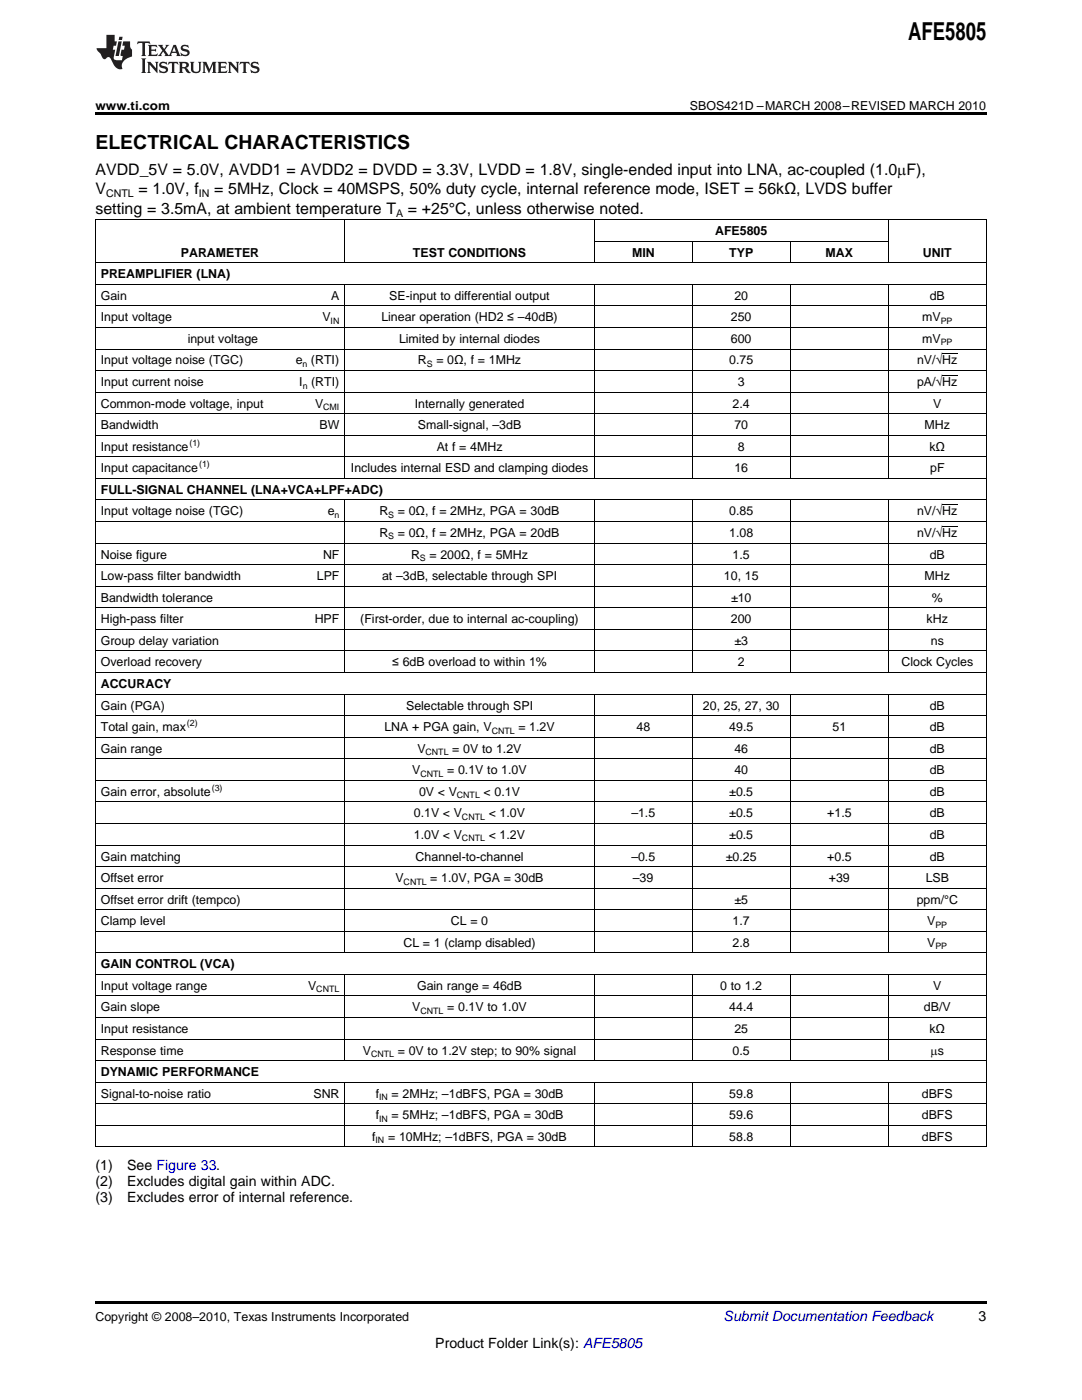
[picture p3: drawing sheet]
<svg xmlns="http://www.w3.org/2000/svg" width="216mm" height="279mm" viewBox="0 0 216 279" stroke-linecap="round" stroke-linejoin="round" font-family="sans-serif">
<defs><g id="words">
<text font-size="4.9" x="181.2" y="7.9">AFE5805</text>
<text font-size="3.9" x="19" y="29.7">ELECTRICAL CHARACTERISTICS</text>
<g font-size="3.2">
<text x="19" y="34.9">AVDD_5V = 5.0V, AVDD1 = AVDD2 = DVDD = 3.3V, LVDD = 1.8V, single-ended input into LNA, ac-coupled (1.0mF),</text>
<text x="19" y="38.7">V</text>
<text x="27.6" y="38.7">= 1.0V, f</text>
<text x="42.7" y="38.7">= 5MHz, Clock = 40MSPS, 50% duty cycle, internal reference mode, ISET = 56kΩ, LVDS buffer</text>
<text x="19" y="42.6">setting = 3.5mA, at ambient temperature T</text>
<text x="81.4" y="42.6">= +25°C, unless otherwise noted.</text>
</g>
<g font-size="2.8">
<text x="19" y="233.5">(1)</text>
<text x="25.4" y="233.5">See Figure 33.</text>
<text x="19" y="236.7">(2)</text>
<text x="19" y="239.9">(3)</text>
<text x="25.4" y="236.7">Excludes digital gain within ADC.</text>
<text x="25.4" y="239.9">Excludes error of internal reference.</text>
<text x="195.3" y="263.6">3</text>
<text x="86.9" y="269">Product Folder Link(s): AFE5805</text>
</g>
<text font-size="2.8" fill="#0000c8" x="144.4" y="263.6">Submit Documentation Feedback</text>
<g font-size="2.5">
<text x="19" y="21.9">www.ti.com</text>
<text x="137.7" y="21.9">SBOS421D –MARCH 2008–REVISED MARCH 2010</text>
<text x="142.7" y="46.9">AFE5805</text>
<text x="36.1" y="51.2">PARAMETER</text>
<text x="82.4" y="51.2">TEST CONDITIONS</text>
<text x="126.1" y="51.2">MIN</text>
<text x="145.5" y="51.2">TYP</text>
<text x="164.7" y="51.2">MAX</text>
<text x="184.1" y="51.2">UNIT</text>
<text x="20.1" y="55.5">PREAMPLIFIER (LNA)</text>
<text x="20.1" y="59.8">Gain</text>
<text x="66.1" y="59.8">A</text>
<text x="77.7" y="59.8">SE-input to differential output</text>
<text x="146.5" y="59.8">20</text>
<text x="185.5" y="59.8">dB</text>
<text x="20.1" y="64.1">Input voltage</text>
<text x="64.3" y="64.1">V</text>
<text x="76.1" y="64.1">Linear operation (HD2 ≤ –40dB)</text>
<text x="145.8" y="64.1">250</text>
<text x="184" y="64.1">mV</text>
<text x="79.6" y="68.4">Limited by internal diodes</text>
<text x="145.8" y="68.4">600</text>
<text x="184" y="68.4">mV</text>
<text x="20.1" y="72.7">Input voltage noise (TGC)</text>
<text x="20.1" y="77">Input current noise</text>
<text x="59" y="72.7">e (RTI)</text>
<text x="59.7" y="77">I (RTI)</text>
<text x="83.4" y="72.7">R</text>
<text x="87.1" y="72.7">= 0Ω, f = 1MHz</text>
<text x="145.5" y="72.7">0.75</text>
<text x="147.2" y="77">3</text>
<text x="183" y="72.7">nV/√Hz</text>
<text x="183" y="77">pA/√Hz</text>
<text x="20.1" y="81.4">Common-mode voltage, input</text>
<text x="62.9" y="81.4">V</text>
<text x="82.8" y="81.4">Internally generated</text>
<text x="146.2" y="81.4">2.4</text>
<text x="186.2" y="81.4">V</text>
<text x="20.1" y="85.7">Bandwidth</text>
<text x="20.1" y="90">Input resistance</text>
<text x="63.8" y="85.7">BW</text>
<text x="83.4" y="85.7">Small-signal, –3dB</text>
<text x="87.1" y="90">At f = 4MHz</text>
<text x="146.5" y="85.7">70</text>
<text x="147.2" y="90">8</text>
<text x="184.5" y="85.7">MHz</text>
<text x="185.5" y="90">kΩ</text>
<text x="20.1" y="94.3">Input capacitance</text>
<text x="70" y="94.3">Includes internal ESD and clamping diodes</text>
<text x="146.5" y="94.3">16</text>
<text x="185.6" y="94.3">pF</text>
<text x="20.1" y="98.6">FULL-SIGNAL CHANNEL (LNA+VCA+LPF+ADC)</text>
<text x="20.1" y="102.9">Input voltage noise (TGC)</text>
<text x="65.4" y="102.9">e</text>
<text x="75.7" y="102.9">R</text>
<text x="75.7" y="107.2">R</text>
<text x="79.4" y="102.9">= 0Ω, f = 2MHz, PGA = 30dB</text>
<text x="79.4" y="107.2">= 0Ω, f = 2MHz, PGA = 20dB</text>
<text x="145.5" y="102.9">0.85</text>
<text x="145.5" y="107.2">1.08</text>
<text x="183" y="102.9">nV/√Hz</text>
<text x="183" y="107.2">nV/√Hz</text>
<text x="20.1" y="111.5">Noise figure</text>
<text x="64.5" y="111.5">NF</text>
<text x="82" y="111.5">R</text>
<text x="85.7" y="111.5">= 200Ω, f = 5MHz</text>
<text x="146.2" y="111.5">1.5</text>
<text x="185.5" y="111.5">dB</text>
<text x="20.1" y="115.8">Low-pass filter bandwidth</text>
<text x="63.2" y="115.8">LPF</text>
<text x="76.2" y="115.8">at –3dB, selectable through SPI</text>
<text x="144.5" y="115.8">10, 15</text>
<text x="184.5" y="115.8">MHz</text>
<text x="20.1" y="120.1">Bandwidth tolerance</text>
<text x="20.1" y="124.4">High-pass filter</text>
<text x="62.8" y="124.4">HPF</text>
<text x="71.9" y="124.4">(First-order, due to internal ac-coupling)</text>
<text x="145.8" y="124.4">200</text>
<text x="145.9" y="120.1">±10</text>
<text x="184.9" y="124.4">kHz</text>
<text x="185.9" y="120.1">%</text>
<text x="20.1" y="128.7">Group delay variation</text>
<text x="146.5" y="128.7">±3</text>
<text x="185.7" y="128.7">ns</text>
<text x="20.1" y="133">Overload recovery</text>
<text x="20.1" y="137.3">ACCURACY</text>
<text x="78.3" y="133">≤ 6dB overload to within 1%</text>
<text x="147.2" y="133">2</text>
<text x="179.9" y="133">Clock Cycles</text>
<text x="20.1" y="141.6">Gain (PGA)</text>
<text x="81" y="141.6">Selectable through SPI</text>
<text x="140.3" y="141.6">20, 25, 27, 30</text>
<text x="185.5" y="141.6">dB</text>
<text x="20.1" y="145.9">Total gain, max</text>
<text x="76.7" y="145.9">LNA + PGA gain, V</text>
<text x="103.4" y="145.9">= 1.2V</text>
<text x="127" y="145.9">48</text>
<text x="145.5" y="145.9">49.5</text>
<text x="166.1" y="145.9">51</text>
<text x="185.5" y="145.9">dB</text>
<text x="20.1" y="150.2">Gain range</text>
<text x="82.3" y="154.5">V</text>
<text x="83.3" y="150.2">V</text>
<text x="89.2" y="154.5">= 0.1V to 1.0V</text>
<text x="90.2" y="150.2">= 0V to 1.2V</text>
<text x="146.5" y="150.2">46</text>
<text x="146.5" y="154.5">40</text>
<text x="185.5" y="150.2">dB</text>
<text x="185.5" y="154.5">dB</text>
<text x="20.1" y="158.8">Gain error, absolute</text>
<text x="83.6" y="158.8">0V &lt; V</text>
<text x="96.5" y="158.8">&lt; 0.1V</text>
<text x="145.5" y="158.8">±0.5</text>
<text x="185.5" y="158.8">dB</text>
<text x="82.6" y="163.1">0.1V &lt; V</text>
<text x="82.6" y="167.4">1.0V &lt; V</text>
<text x="97.5" y="163.1">&lt; 1.0V</text>
<text x="97.5" y="167.4">&lt; 1.2V</text>
<text x="126" y="163.1">–1.5</text>
<text x="145.5" y="163.1">±0.5</text>
<text x="145.5" y="167.4">±0.5</text>
<text x="165.1" y="163.1">+1.5</text>
<text x="185.5" y="163.1">dB</text>
<text x="185.5" y="167.4">dB</text>
<text x="20.1" y="171.7">Gain matching</text>
<text x="82.9" y="171.7">Channel-to-channel</text>
<text x="126" y="171.7">–0.5</text>
<text x="144.8" y="171.7">±0.25</text>
<text x="165.1" y="171.7">+0.5</text>
<text x="185.5" y="171.7">dB</text>
<text x="20.1" y="176">Offset error</text>
<text x="78.9" y="176">V</text>
<text x="85.9" y="176">= 1.0V, PGA = 30dB</text>
<text x="126.3" y="176">–39</text>
<text x="165.4" y="176">+39</text>
<text x="184.7" y="176">LSB</text>
<text x="20.1" y="180.3">Offset error drift (tempco)</text>
<text x="20.1" y="184.6">Clamp level</text>
<text x="90" y="184.6">CL = 0</text>
<text x="146.2" y="184.6">1.7</text>
<text x="146.5" y="180.3">±5</text>
<text x="182.9" y="180.3">ppm/°C</text>
<text x="185" y="184.6">V</text>
<text x="80.5" y="188.9">CL = 1 (clamp disabled)</text>
<text x="146.2" y="188.9">2.8</text>
<text x="185" y="188.9">V</text>
<text x="20.1" y="193.3">GAIN CONTROL (VCA)</text>
<text x="20.1" y="197.6">Input voltage range</text>
<text x="61.5" y="197.6">V</text>
<text x="83.2" y="197.6">Gain range = 46dB</text>
<text x="143.7" y="197.6">0 to 1.2</text>
<text x="186.2" y="197.6">V</text>
<text x="20.1" y="201.9">Gain slope</text>
<text x="82.3" y="201.9">V</text>
<text x="89.2" y="201.9">= 0.1V to 1.0V</text>
<text x="145.5" y="201.9">44.4</text>
<text x="184.4" y="201.9">dB/V</text>
<text x="20.1" y="206.2">Input resistance</text>
<text x="146.5" y="206.2">25</text>
<text x="185.5" y="206.2">kΩ</text>
<text x="20.1" y="210.5">Response time</text>
<text x="20.1" y="214.8">DYNAMIC PERFORMANCE</text>
<text x="72.4" y="210.5">V</text>
<text x="79.4" y="210.5">= 0V to 1.2V step; to 90% signal</text>
<text x="146.2" y="210.5">0.5</text>
<text x="185.7" y="210.5">ms</text>
<text x="20.1" y="219.1">Signal-to-noise ratio</text>
<text x="62.5" y="219.1">SNR</text>
<text x="75" y="219.1">f</text>
<text x="78.1" y="219.1">= 2MHz; –1dBFS, PGA = 30dB</text>
<text x="145.5" y="219.1">59.8</text>
<text x="183.9" y="219.1">dBFS</text>
<text x="74.3" y="227.7">f</text>
<text x="75" y="223.4">f</text>
<text x="77.4" y="227.7">= 10MHz; –1dBFS, PGA = 30dB</text>
<text x="78.1" y="223.4">= 5MHz; –1dBFS, PGA = 30dB</text>
<text x="145.5" y="223.4">59.6</text>
<text x="145.5" y="227.7">58.8</text>
<text x="183.9" y="223.4">dBFS</text>
<text x="183.9" y="227.7">dBFS</text>
<text x="19" y="263.6">Copyright © 2008–2010, Texas Instruments Incorporated</text>
</g>
<text font-size="2.5" fill="#fff" x="20.1" y="68.4">blankMaximum input voltage</text>
<g font-size="2.1">
<text x="21.2" y="39.4">CNTL</text>
<text x="39.7" y="39.4">IN</text>
<text x="79" y="43.3">A</text>
</g>
<g font-size="1.8">
<text x="66" y="64.6">IN</text>
<text x="187.7" y="64.6">PP</text>
<text x="187.7" y="68.9">PP</text>
<text x="60.4" y="73.2">n</text>
<text x="60.4" y="77.5">n</text>
<text x="85.2" y="73.2">S</text>
<text x="64.5" y="81.8">CMI</text>
<text x="37.8" y="89">(1)</text>
<text x="39.7" y="93.3">(1)</text>
<text x="66.7" y="103.4">n</text>
<text x="77.5" y="103.4">S</text>
<text x="77.5" y="107.7">S</text>
<text x="83.8" y="112">S</text>
<text x="37.3" y="144.9">(2)</text>
<text x="98.1" y="146.4">CNTL</text>
<text x="83.9" y="155">CNTL</text>
<text x="84.9" y="150.7">CNTL</text>
<text x="42.2" y="157.8">(3)</text>
<text x="91.2" y="159.3">CNTL</text>
<text x="92.2" y="163.6">CNTL</text>
<text x="92.2" y="167.9">CNTL</text>
<text x="80.5" y="176.5">CNTL</text>
<text x="186.7" y="185.1">PP</text>
<text x="186.7" y="189.4">PP</text>
<text x="63.1" y="198">CNTL</text>
<text x="83.9" y="202.4">CNTL</text>
<text x="74" y="211">CNTL</text>
<text x="75.6" y="219.6">IN</text>
<text x="75.6" y="223.9">IN</text>
<text x="74.9" y="228.2">IN</text>
</g>
</g></defs>
<g fill="#231f20">
<path d="M27.5 8.3l-.1 .5 .4-.2h.6v.1v2.1l-.2 .4h1l-.3-.4v-2.1l.1-.1h.5l.5 .2-.2-.5zM29.5 9l.2 .3v1.5l-.2 .4h1.8l.2-.6a1.04 1.04 0 0 1-1.3 .2v-.7h.6l.3 .2v-.6l-.3 .2h-.6v-.6l.8-.1 .4 .3-.2-.5zM31.5 9l.9 1.1-.9 1.1h.8l-.2-.2 .5-.7 .4 .7-.2 .2h1.5l-.1-.2 .1-.4h.9l.1 .4-.2 .2h1l-.3-.3-.7-1.9h-.5l-.9 2-.8-1 .9-1h-.8l.1 .3-.3 .5-.4-.6 .2-.2zM34.7 9.3l.4 1h-.7zM36.3 9.1a.63 .63 0 0 0-.2 .7 .63 .63 0 0 0 .6 .4l.6 .2 .1 .2a.75 .75 0 0 1-.7 .4 .75 .75 0 0 1-.6-.5l.1 .7 .1-.1a1.11 1.11 0 0 0 1.5-.6 1.13 1.13 0 0 0-1.2-.8l-.1-.4a1.04 1.04 0 0 1 1.2 .2l-.2-.5-.1 .1-.5-.2zM28.2 11.7l.2 .3v2.2l-.2 .4h1l-.3-.4v-2.2l.3-.3zM29.3 12.3l.3 .4v1.5l-.3 .4h.8l-.2-.4v-1.3l1.5 1.7v-1.9l.2-.4h-.7l.2 .4v.9l-1.1-1.3zM32 12.5a.62 .62 0 0 0-.2 .7 .62 .62 0 0 0 .6 .4l.6 .1 .1 .3a.76 .76 0 0 1-.7 .3 .76 .76 0 0 1-.6-.4l.1 .7 .1-.1a1.11 1.11 0 0 0 1.5-.6 1.13 1.13 0 0 0-1.2-.8l-.1-.4a1.04 1.04 0 0 1 1.2 .2l-.2-.6-.1 .1-.5-.1zM33.7 12.3l-.2 .7a.61 .61 0 0 1 .8-.4v1.6l-.2 .4h.9l-.2-.4v-1.6a.63 .63 0 0 1 .8 .4l-.2-.7zM35.6 12.3l.3 .4v1.5l-.3 .4h1l-.2-.2v-.8l.5 .2a.76 .76 0 0 0 1.2 .7l-1-1a.58 .58 0 0 0 .6-.5 .58 .58 0 0 0-.5-.6zM36.4 12.7l.1-.1a.45 .45 0 0 1 .5 .1 .45 .45 0 0 1 .1 .5l-.7 .2zM37.9 12.3l.2 .2a2.17 2.17 0 0 0 .3 1.9 .99 .99 0 0 0 1.6-.6v-1.1l.2-.4h-.7l.2 .2a1.92 1.92 0 0 1-.2 1.8 .6 .6 0 0 1-.9-.5v-1.1l.2-.4zM40.4 12.3l.2 .4v1.5l-.2 .4h.7l-.2-.4v-1.4l.8 1.8 .8-1.8v1.4l-.2 .4h.9l-.2-.4v-1.5l.2-.4h-.8l-.6 1.5-.6-1.5zM43.4 12.3l.2 .4v1.5l-.2 .4h1.8l.2-.6a1.04 1.04 0 0 1-1.3 .2v-.7h.5l.4 .2v-.6l-.4 .2h-.5v-.7h.8l.3 .3-.1-.6zM45.5 12.3l.2 .4v1.5l-.2 .4h.7l-.2-.4v-1.3l1.5 1.7v-1.9l.2-.4h-.7l.2 .4v.9l-1.1-1.3zM47.9 12.3l-.1 .7a.61 .61 0 0 1 .8-.4v1.6l-.3 .4h1l-.3-.4 .1-1.6a.63 .63 0 0 1 .7 .4l-.1-.7zM50.2 12.5a.62 .62 0 0 0-.2 .7 .62 .62 0 0 0 .6 .4l.6 .1 .2 .3a.76 .76 0 0 1-.8 .3 .76 .76 0 0 1-.6-.4l.1 .7 .2-.1a1.11 1.11 0 0 0 1.5-.6 1.13 1.13 0 0 0-1.3-.8l-.1-.4a1.04 1.04 0 0 1 1.2 .2l-.1-.6-.2 .1-.5-.1z"/>
<path d="M21.2 7v2.6h-1.9l.1 .4 .7 .9a.91 .91 0 0 0 1 .9 .56 .56 0 0 1 .5-.4 .56 .56 0 0 1 .5 .3l.4 .8a1.53 1.53 0 0 0 1.9 1.2 1.54 1.54 0 0 1 1-2.1l.9-.3v-1.4a1.52 1.52 0 0 1-.3-1.6h-1.4l-.2 .8h.5l-.2 .8h-.4l-.2 1v.2l.4 .1-.2 .8a1.93 1.93 0 0 1-1.6-.2l.3-1.9h-.5l.2-.8h.4l.2-.8h-.4v-1.3zM23.6 8.3l-.6 2.9h.7l.6-2.9zM23.8 7.3l-.1 .7h.6l.2-.7z"/>
</g>
<path d="M19 22.5h177.8v.5h-177.8zM19 259.7h177.8v.5h-177.8z" fill="#000"/>
<g fill="none" stroke="#000" stroke-width=".2">
<path d="M19 56.7h177.8M19 52.4h177.8M19 43.8h177.8M19.1 43.9v185.1M68.8 43.9v8.6M68.8 56.8v38.7M118.6 43.9v8.6M118.6 56.8v38.7M118.6 48.1h58.7M138.1 48.2v4.3M138.1 56.8v38.7M157.7 48.2v4.3"/>
<path d="M157.7 56.8v38.7M177.2 43.9v8.6M177.2 56.8v38.7M196.8 43.9v185.1M19 78.3h177.8M19 74h177.8M19 69.7h177.8M19 65.4h177.8M19 61h177.8M188 74.9h3M188 70.6h3M19 99.8h177.8"/>
<path d="M19 95.5h177.8M19 91.2h177.8M19 86.9h177.8M19 82.6h177.8M68.8 99.8v34.5M118.6 99.8v34.5M138.1 99.8v34.5M157.7 99.8v34.5M177.2 99.8v34.5M19 117h177.8M19 112.7h177.8M19 108.4h177.8"/>
<path d="M19 104.1h177.8M188 105h3M188 100.7h3M19 138.5h177.8M19 134.2h177.8M19 129.9h177.8M19 125.6h177.8M19 121.3h177.8M68.8 138.6v51.6M118.6 138.6v51.6M138.1 138.6v51.6M157.7 138.6v51.6"/>
<path d="M177.2 138.6v51.6M19 155.7h177.8M19 151.4h177.8M19 147.1h177.8M19 142.8h177.8M19 177.3h177.8M19 172.9h177.8M19 168.6h177.8M19 164.3h177.8M19 160h177.8M19 198.8h177.8M19 194.5h177.8"/>
<path d="M19 190.2h177.8M19 185.9h177.8M19 181.6h177.8M68.8 194.5v17.2M118.6 194.5v17.2M138.1 194.5v17.2M157.7 194.5v17.2M177.2 194.5v17.2M19 216h177.8M19 211.7h177.8M19 207.4h177.8M19 203.1h177.8"/>
<path d="M68.8 216v13M118.6 216v13M138.1 216v13M157.7 216v13M177.2 216v13M19 228.9h177.8M19 224.6h177.8M19 220.3h177.8"/>
</g>
<use href="#words"/>
</svg>
